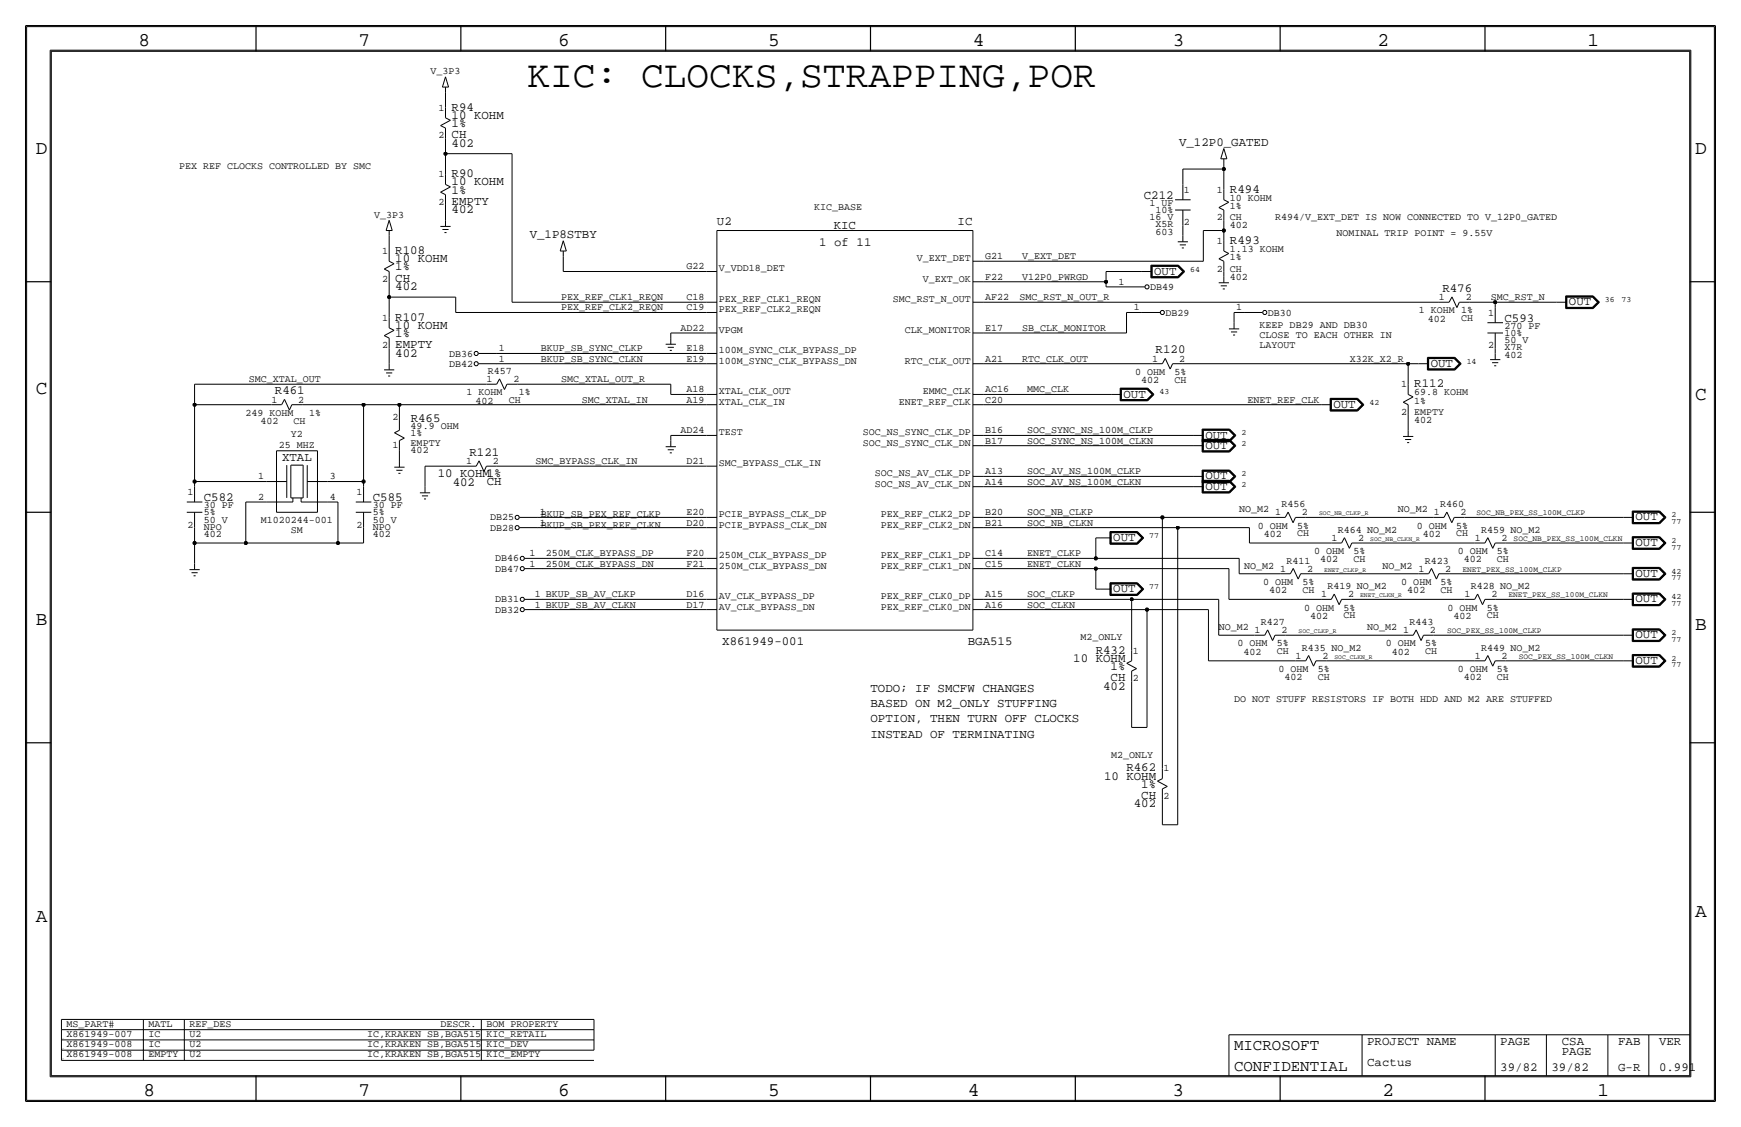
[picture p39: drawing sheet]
<svg xmlns="http://www.w3.org/2000/svg" width="432mm" height="279mm" viewBox="0 0 432 279" stroke-linecap="round" stroke-linejoin="round" font-family="sans-serif">
<defs><g id="words">
<text font-size="9.4" x="130.8" y="21.6">KIC: CLOCKS,STRAPPING,POR</text>
<g font-size="4.8">
<text x="34.3" y="11.4">8</text>
<text x="88.9" y="11.4">7</text>
<text x="138.5" y="11.4">6</text>
<text x="190.5" y="11.4">5</text>
<text x="241.3" y="11.4">4</text>
<text x="290.8" y="11.4">3</text>
<text x="341.6" y="11.4">2</text>
<text x="393.7" y="11.4">1</text>
<text x="8.9" y="38.1">D</text>
<text x="420.4" y="38.1">D</text>
<text x="8.9" y="97.8">C</text>
<text x="420.4" y="99.1">C</text>
<text x="8.9" y="154.9">B</text>
<text x="420.4" y="156.2">B</text>
<text x="420.4" y="227.3">A</text>
<text x="8.9" y="228.6">A</text>
<text x="35.6" y="271.8">8</text>
<text x="88.9" y="271.8">7</text>
<text x="138.4" y="271.8">6</text>
<text x="190.5" y="271.8">5</text>
<text x="240" y="271.8">4</text>
<text x="290.8" y="271.8">3</text>
<text x="342.9" y="271.8">2</text>
<text x="396.2" y="271.8">1</text>
</g>
<g font-size="3.9">
<text x="306.1" y="260.4">MICROSOFT</text>
<text x="306.1" y="265.4">CONFIDENTIAL</text>
</g>
<g font-size="3.1">
<text x="112" y="29.5">10 KOHM</text>
<text x="112" y="27.4">R94</text>
<text x="112" y="31.5">1%</text>
<text x="112" y="34.3">CH</text>
<text x="112" y="36.3">402</text>
<text x="292.4" y="36.2">V_12P0_GATED</text>
<text x="112" y="46">10 KOHM</text>
<text x="112" y="43.9">R90</text>
<text x="305.1" y="47.8">R494</text>
<text x="112" y="50.8">EMPTY</text>
<text x="112" y="48">1%</text>
<text x="112" y="52.8">402</text>
<text x="283.7" y="49.3">C212</text>
<text x="131.4" y="59">V_1P8STBY</text>
<text x="177.8" y="55.7">U2</text>
<text x="206.8" y="56.7">KIC</text>
<text x="237.5" y="55.9">IC</text>
<text x="98" y="65">10 KOHM</text>
<text x="98" y="63">R108</text>
<text x="203.2" y="61">1 of 11</text>
<text x="305.1" y="60.5">R493</text>
<text x="98" y="67.1">1%</text>
<text x="98" y="69.8">CH</text>
<text x="98" y="71.9">402</text>
<text x="286.3" y="68.1">OUT</text>
<text x="357.7" y="72.4">R476</text>
<text x="389.1" y="75.7">OUT</text>
<text x="98" y="81.5">10 KOHM</text>
<text x="98" y="83.6">1%</text>
<text x="98" y="79.5">R107</text>
<text x="373.1" y="79.8">C593</text>
<text x="98" y="86.4">EMPTY</text>
<text x="98" y="88.4">402</text>
<text x="286.6" y="87.6">R120</text>
<text x="354.8" y="90.9">OUT</text>
<text x="68.2" y="97.8">R461</text>
<text x="278.6" y="98.6">OUT</text>
<text x="330.7" y="101.1">OUT</text>
<text x="350.8" y="96">R112</text>
<text x="101.9" y="104.6">R465</text>
<text x="116.4" y="113">R121</text>
<text x="299" y="108.7">OUT</text>
<text x="299" y="111.3">OUT</text>
<text x="70" y="114.3">XTAL</text>
<text x="108.6" y="118.4">10 KOHM1%</text>
<text x="299" y="118.9">OUT</text>
<text x="50.5" y="124.2">C582</text>
<text x="92.5" y="124.2">C585</text>
<text x="112.3" y="120.4">402</text>
<text x="120.7" y="120.3">CH</text>
<text x="299" y="121.4">OUT</text>
<text x="405.6" y="129">OUT</text>
<text x="276.1" y="134.1">OUT</text>
<text x="405.6" y="135.4">OUT</text>
<text x="405.6" y="143">OUT</text>
<text x="276.1" y="146.8">OUT</text>
<text x="405.6" y="149.4">OUT</text>
<text x="179.1" y="160">X861949-001</text>
<text x="240" y="160">BGA515</text>
<text x="405.6" y="158.2">OUT</text>
<text x="266.2" y="164.1">10 KOHM</text>
<text x="271.7" y="162.1">R432</text>
<text x="275.4" y="166.1">1%</text>
<text x="405.6" y="164.6">OUT</text>
<text x="215.9" y="171.4">TODO; IF SMCFW CHANGES</text>
<text x="273.6" y="170.9">402</text>
<text x="275.4" y="168.9">CH</text>
<text x="215.9" y="179.1">OPTION, THEN TURN OFF CLOCKS</text>
<text x="215.9" y="175.3">BASED ON M2_ONLY STUFFING</text>
<text x="215.9" y="182.9">INSTEAD OF TERMINATING</text>
<text x="279.4" y="191.3">R462</text>
<text x="273.8" y="193.3">10 KOHM</text>
<text x="283.1" y="195.3">1%</text>
<text x="281.2" y="200.2">402</text>
<text x="283.1" y="198.1">CH</text>
<text x="339.1" y="259.1">PROJECT NAME</text>
<text x="372.1" y="259.1">PAGE</text>
<text x="387.4" y="259.1">CSA</text>
<text x="387.4" y="261.6">PAGE</text>
<text x="401.3" y="259.1">FAB</text>
<text x="411.5" y="259.1">VER</text>
<text x="339.1" y="264.2">Cactus</text>
<text x="372.1" y="265.4">39/82</text>
<text x="384.8" y="265.4">39/82</text>
<text x="401.3" y="265.4">G-R</text>
<text x="411.5" y="265.4">0.991</text>
</g>
<g font-size="2.5">
<text x="106.8" y="18.4">V_3P3</text>
<text x="108.8" y="27.4">1</text>
<text x="108.8" y="34.3">2</text>
<text x="44.4" y="41.9">PEX REF CLOCKS CONTROLLED BY SMC</text>
<text x="108.8" y="43.9">1</text>
<text x="293.6" y="47.8">1</text>
<text x="301.8" y="47.8">1</text>
<text x="92.8" y="53.9">V_3P3</text>
<text x="108.8" y="50.8">2</text>
<text x="201.9" y="52.1">KIC_BASE</text>
<text x="285.1" y="51.1">1 UF</text>
<text x="286.6" y="52.8">10%</text>
<text x="305.1" y="49.8">10 KOHM</text>
<text x="305.1" y="51.8">1%</text>
<text x="285.1" y="54.6">16 V</text>
<text x="286.6" y="56.4">X5R</text>
<text x="286.6" y="58.2">603</text>
<text x="293.6" y="55.9">2</text>
<text x="301.8" y="54.6">2</text>
<text x="305.1" y="54.6">CH</text>
<text x="305.1" y="56.6">402</text>
<text x="316.2" y="54.6">R494/V_EXT_DET IS NOW CONNECTED TO V_12P0_GATED</text>
<text x="331.5" y="58.4">NOMINAL TRIP POINT = 9.55V</text>
<text x="94.8" y="63">1</text>
<text x="227.4" y="64.8">V_EXT_DET</text>
<text x="244.3" y="64.3">G21</text>
<text x="253.5" y="64.3">V_EXT_DET</text>
<text x="301.8" y="60.5">1</text>
<text x="305.1" y="62.5">1.13 KOHM</text>
<text x="305.1" y="64.5">1%</text>
<text x="94.8" y="69.9">2</text>
<text x="170.3" y="66.8">G22</text>
<text x="178.3" y="67.3">V_VDD18_DET</text>
<text x="228.9" y="69.8">V_EXT_OK</text>
<text x="244.3" y="69.3">F22</text>
<text x="253.5" y="69.3">V12P0_PWRGD</text>
<text x="277.4" y="70.6">1</text>
<text x="285.2" y="71.9">DB49</text>
<text x="301.8" y="67.3">2</text>
<text x="305.1" y="69.3">402</text>
<text x="305.1" y="67.3">CH</text>
<text x="139.2" y="74.4">PEX_REF_CLK1_REQN</text>
<text x="139.2" y="77">PEX_REF_CLK2_REQN</text>
<text x="170.3" y="77">C19</text>
<text x="170.3" y="74.4">C18</text>
<text x="178.3" y="74.9">PEX_REF_CLK1_REQN</text>
<text x="178.3" y="77.5">PEX_REF_CLK2_REQN</text>
<text x="221.4" y="74.9">SMC_RST_N_OUT</text>
<text x="244.3" y="74.4">AF22</text>
<text x="252.9" y="74.4">SMC_RST_N_OUT_R</text>
<text x="281.2" y="77">1</text>
<text x="306.6" y="77">1</text>
<text x="351.9" y="77.7">1 KOHM 1%</text>
<text x="356.9" y="74.4">1</text>
<text x="363.5" y="74.4">2</text>
<text x="369.7" y="74.4">SMC_RST_N</text>
<text x="94.8" y="79.5">1</text>
<text x="168.8" y="82">AD22</text>
<text x="178.3" y="82.6">VPGM</text>
<text x="224.4" y="82.5">CLK_MONITOR</text>
<text x="244.3" y="82">E17</text>
<text x="253.5" y="82">SB_CLK_MONITOR</text>
<text x="289.1" y="78.2">DB29</text>
<text x="312.4" y="83.8">CLOSE TO EACH OTHER IN</text>
<text x="312.4" y="81.3">KEEP DB29 AND DB30</text>
<text x="314.5" y="78.2">DB30</text>
<text x="354.1" y="79.8">402</text>
<text x="362.4" y="79.7">CH</text>
<text x="369.1" y="78.2">1</text>
<text x="373.1" y="83.3">10%</text>
<text x="373.1" y="81.5">270 PF</text>
<text x="94.8" y="86.4">2</text>
<text x="111.4" y="88.4">DB36</text>
<text x="123.7" y="87.1">1</text>
<text x="123.7" y="89.7">1</text>
<text x="134.1" y="87.1">BKUP_SB_SYNC_CLKP</text>
<text x="134.1" y="89.7">BKUP_SB_SYNC_CLKN</text>
<text x="170.3" y="87.1">E18</text>
<text x="170.3" y="89.7">E19</text>
<text x="178.3" y="87.6">100M_SYNC_CLK_BYPASS_DP</text>
<text x="244.3" y="89.7">A21</text>
<text x="253.5" y="89.7">RTC_CLK_OUT</text>
<text x="285.8" y="89.7">1</text>
<text x="292.4" y="89.7">2</text>
<text x="312.4" y="86.4">LAYOUT</text>
<text x="334.8" y="89.7">X32K_X2_R</text>
<text x="369.1" y="86.4">2</text>
<text x="373.1" y="86.9">X7R</text>
<text x="373.1" y="85.1">50 V</text>
<text x="373.1" y="88.6">402</text>
<text x="61.7" y="94.7">SMC_XTAL_OUT</text>
<text x="111.4" y="90.9">DB42</text>
<text x="120.7" y="94.7">1</text>
<text x="121" y="92.7">R457</text>
<text x="127.3" y="94.7">2</text>
<text x="139.2" y="94.7">SMC_XTAL_OUT_R</text>
<text x="178.3" y="90.2">100M_SYNC_CLK_BYPASS_DN</text>
<text x="224.4" y="90.2">RTC_CLK_OUT</text>
<text x="281.5" y="93">0 OHM</text>
<text x="283" y="95">402</text>
<text x="291.3" y="94.9">CH</text>
<text x="291.3" y="93">5%</text>
<text x="67.3" y="99.8">1</text>
<text x="74" y="99.8">2</text>
<text x="115.7" y="98">1 KOHM</text>
<text x="117.9" y="100.1">402</text>
<text x="126.2" y="100">CH</text>
<text x="128.7" y="98">1%</text>
<text x="144.3" y="99.8">SMC_XTAL_IN</text>
<text x="170.3" y="97.3">A18</text>
<text x="170.3" y="99.8">A19</text>
<text x="178.3" y="100.3">XTAL_CLK_IN</text>
<text x="178.3" y="97.8">XTAL_CLK_OUT</text>
<text x="222.9" y="100.3">ENET_REF_CLK</text>
<text x="228.9" y="97.8">EMMC_CLK</text>
<text x="244.3" y="99.8">C20</text>
<text x="244.3" y="97.3">AC16</text>
<text x="254.8" y="97.3">MMC_CLK</text>
<text x="309.4" y="99.8">ENET_REF_CLK</text>
<text x="347.5" y="96">1</text>
<text x="350.8" y="98">69.8 KOHM</text>
<text x="350.8" y="100.1">1%</text>
<text x="60.8" y="103.1">249 KOHM</text>
<text x="64.6" y="105.2">402</text>
<text x="72.8" y="105.1">CH</text>
<text x="76.6" y="103.1">1%</text>
<text x="97.3" y="104.1">2</text>
<text x="101.9" y="106.4">49.9 OHM</text>
<text x="168.8" y="107.4">AD24</text>
<text x="178.3" y="107.9">TEST</text>
<text x="214" y="107.9">SOC_NS_SYNC_CLK_DP</text>
<text x="244.3" y="107.4">B16</text>
<text x="254.8" y="107.4">SOC_SYNC_NS_100M_CLKP</text>
<text x="347.5" y="102.9">2</text>
<text x="350.8" y="104.9">402</text>
<text x="350.8" y="102.9">EMPTY</text>
<text x="69.2" y="110.9">25 MHZ</text>
<text x="72.2" y="108.5">Y2</text>
<text x="97.3" y="111">1</text>
<text x="101.9" y="112.3">402</text>
<text x="101.9" y="110.5">EMPTY</text>
<text x="101.9" y="108.2">1%</text>
<text x="214" y="110.5">SOC_NS_SYNC_CLK_DN</text>
<text x="244.3" y="110">B17</text>
<text x="254.8" y="110">SOC_SYNC_NS_100M_CLKN</text>
<text x="64" y="118.9">1</text>
<text x="81.8" y="118.9">3</text>
<text x="115.6" y="115.1">1</text>
<text x="122.2" y="115.1">2</text>
<text x="132.8" y="115.1">SMC_BYPASS_CLK_IN</text>
<text x="170.3" y="115.1">D21</text>
<text x="178.3" y="115.6">SMC_BYPASS_CLK_IN</text>
<text x="217" y="118.1">SOC_NS_AV_CLK_DP</text>
<text x="244.3" y="117.6">A13</text>
<text x="254.8" y="117.6">SOC_AV_NS_100M_CLKP</text>
<text x="46.5" y="122.7">1</text>
<text x="50.5" y="126">30 PF</text>
<text x="64" y="124">2</text>
<text x="81.8" y="124">4</text>
<text x="88.5" y="122.7">1</text>
<text x="92.5" y="126">30 PF</text>
<text x="217" y="120.6">SOC_NS_AV_CLK_DN</text>
<text x="244.3" y="120.1">A14</text>
<text x="254.8" y="120.1">SOC_AV_NS_100M_CLKN</text>
<text x="317.8" y="125.7">R456</text>
<text x="357.2" y="125.7">R460</text>
<text x="46.5" y="130.8">2</text>
<text x="50.5" y="127.8">5%</text>
<text x="50.5" y="131.3">NPO</text>
<text x="50.5" y="129.5">50 V</text>
<text x="64.7" y="129.5">M1020244-001</text>
<text x="88.5" y="130.8">2</text>
<text x="92.5" y="129.5">50 V</text>
<text x="92.5" y="127.8">5%</text>
<text x="92.5" y="131.3">NPO</text>
<text x="121.6" y="131.6">DB28</text>
<text x="121.6" y="129">DB25</text>
<text x="133.9" y="130.3">1</text>
<text x="133.9" y="127.8">1</text>
<text x="134.2" y="128.3">BKUP_SB_PEX_REF_CLKP</text>
<text x="134.2" y="130.8">BKUP_SB_PEX_REF_CLKN</text>
<text x="170.3" y="127.8">E20</text>
<text x="170.3" y="130.3">D20</text>
<text x="178.3" y="130.8">PCIE_BYPASS_CLK_DN</text>
<text x="178.3" y="128.3">PCIE_BYPASS_CLK_DP</text>
<text x="218.5" y="128.3">PEX_REF_CLK2_DP</text>
<text x="218.5" y="130.8">PEX_REF_CLK2_DN</text>
<text x="244.3" y="127.8">B20</text>
<text x="244.3" y="130.3">B21</text>
<text x="254.8" y="127.8">SOC_NB_CLKP</text>
<text x="254.8" y="130.3">SOC_NB_CLKN</text>
<text x="307.3" y="127">NO_M2</text>
<text x="312" y="131.1">0 OHM</text>
<text x="316.2" y="127.8">1</text>
<text x="321.7" y="131.1">5%</text>
<text x="322.9" y="127.8">2</text>
<text x="346.7" y="127">NO_M2</text>
<text x="351.4" y="131.1">0 OHM</text>
<text x="355.6" y="127.8">1</text>
<text x="361.1" y="131.1">5%</text>
<text x="362.3" y="127.8">2</text>
<text x="50.5" y="133.1">402</text>
<text x="72.1" y="132.1">SM</text>
<text x="92.5" y="133.1">402</text>
<text x="131.3" y="137.9">1</text>
<text x="135.4" y="137.9">250M_CLK_BYPASS_DP</text>
<text x="170.3" y="137.9">F20</text>
<text x="244.3" y="137.9">C14</text>
<text x="254.8" y="137.9">ENET_CLKP</text>
<text x="313.5" y="133.1">402</text>
<text x="321.7" y="133">CH</text>
<text x="326" y="137.4">0 OHM</text>
<text x="330.2" y="134.1">1</text>
<text x="331.8" y="132.1">R464 NO_M2</text>
<text x="335.7" y="137.4">5%</text>
<text x="336.9" y="134.1">2</text>
<text x="352.9" y="133.1">402</text>
<text x="361.1" y="133">CH</text>
<text x="361.5" y="137.4">0 OHM</text>
<text x="365.7" y="134.1">1</text>
<text x="367.4" y="132.1">R459 NO_M2</text>
<text x="371.3" y="137.4">5%</text>
<text x="372.4" y="134.1">2</text>
<text x="122.8" y="139.2">DB46</text>
<text x="122.8" y="141.7">DB47</text>
<text x="131.3" y="140.5">1</text>
<text x="135.4" y="140.5">250M_CLK_BYPASS_DN</text>
<text x="170.3" y="140.5">F21</text>
<text x="178.3" y="141">250M_CLK_BYPASS_DN</text>
<text x="178.3" y="138.4">250M_CLK_BYPASS_DP</text>
<text x="218.5" y="138.4">PEX_REF_CLK1_DP</text>
<text x="218.5" y="141">PEX_REF_CLK1_DN</text>
<text x="244.3" y="140.5">C15</text>
<text x="254.8" y="140.5">ENET_CLKN</text>
<text x="308.6" y="141">NO_M2</text>
<text x="317.5" y="141.7">1</text>
<text x="319.1" y="139.7">R411</text>
<text x="324.2" y="141.7">2</text>
<text x="327.5" y="139.4">402</text>
<text x="335.7" y="139.3">CH</text>
<text x="342.9" y="141">NO_M2</text>
<text x="351.8" y="141.7">1</text>
<text x="353.4" y="139.7">R423</text>
<text x="358.5" y="141.7">2</text>
<text x="363" y="139.4">402</text>
<text x="371.3" y="139.3">CH</text>
<text x="122.8" y="149.4">DB31</text>
<text x="132.6" y="148.1">1 BKUP_SB_AV_CLKP</text>
<text x="170.3" y="148.1">D16</text>
<text x="178.3" y="148.6">AV_CLK_BYPASS_DP</text>
<text x="218.5" y="148.6">PEX_REF_CLK0_DP</text>
<text x="244.3" y="148.1">A15</text>
<text x="254.8" y="148.1">SOC_CLKP</text>
<text x="313.3" y="145">0 OHM</text>
<text x="314.8" y="147.1">402</text>
<text x="323" y="145">5%</text>
<text x="323" y="147">CH</text>
<text x="327.7" y="148.1">1</text>
<text x="329.3" y="146.1">R419 NO_M2</text>
<text x="334.3" y="148.1">2</text>
<text x="347.6" y="145">0 OHM</text>
<text x="349" y="147.1">402</text>
<text x="357.3" y="147">CH</text>
<text x="357.3" y="145">5%</text>
<text x="363.2" y="148.1">1</text>
<text x="364.8" y="146.1">R428 NO_M2</text>
<text x="369.9" y="148.1">2</text>
<text x="122.8" y="151.9">DB32</text>
<text x="132.6" y="150.6">1 BKUP_SB_AV_CLKN</text>
<text x="170.3" y="150.6">D17</text>
<text x="178.3" y="151.1">AV_CLK_BYPASS_DN</text>
<text x="218.5" y="151.1">PEX_REF_CLK0_DN</text>
<text x="244.3" y="150.6">A16</text>
<text x="254.8" y="150.6">SOC_CLKN</text>
<text x="312.7" y="154.9">R427</text>
<text x="323.4" y="151.4">0 OHM</text>
<text x="324.9" y="153.4">402</text>
<text x="333.2" y="151.4">5%</text>
<text x="333.2" y="153.3">CH</text>
<text x="349.6" y="154.9">R443</text>
<text x="359" y="151.4">0 OHM</text>
<text x="360.5" y="153.4">402</text>
<text x="368.7" y="151.4">5%</text>
<text x="368.7" y="153.3">CH</text>
<text x="268" y="158.8">M2_ONLY</text>
<text x="302.3" y="156.2">NO_M2</text>
<text x="306.9" y="160.3">0 OHM</text>
<text x="311.2" y="157">1</text>
<text x="316.7" y="160.3">5%</text>
<text x="317.8" y="157">2</text>
<text x="322.9" y="161.3">R435 NO_M2</text>
<text x="339.1" y="156.2">NO_M2</text>
<text x="343.7" y="160.3">0 OHM</text>
<text x="348" y="157">1</text>
<text x="353.5" y="160.3">5%</text>
<text x="354.6" y="157">2</text>
<text x="367.4" y="161.3">R449 NO_M2</text>
<text x="280.9" y="162.1">1</text>
<text x="308.4" y="162.3">402</text>
<text x="316.7" y="162.2">CH</text>
<text x="317.1" y="166.6">0 OHM</text>
<text x="321.3" y="163.3">1</text>
<text x="326.8" y="166.6">5%</text>
<text x="328" y="163.3">2</text>
<text x="345.2" y="162.3">402</text>
<text x="353.5" y="162.2">CH</text>
<text x="361.5" y="166.6">0 OHM</text>
<text x="365.8" y="163.3">1</text>
<text x="371.3" y="166.6">5%</text>
<text x="372.4" y="163.3">2</text>
<text x="280.9" y="168.9">2</text>
<text x="306.1" y="174">DO NOT STUFF RESISTORS IF BOTH HDD AND M2 ARE STUFFED</text>
<text x="318.6" y="168.7">402</text>
<text x="326.8" y="168.6">CH</text>
<text x="363" y="168.7">402</text>
<text x="371.3" y="168.6">CH</text>
<text x="275.6" y="188">M2_ONLY</text>
<text x="288.5" y="191.3">1</text>
<text x="288.5" y="198.1">2</text>
<text x="16.5" y="254.5">MS_PART#</text>
<text x="16.5" y="257">X861949-007</text>
<text x="36.8" y="254.5">MATL</text>
<text x="36.8" y="257">IC</text>
<text x="47" y="254.5">REF_DES</text>
<text x="47" y="257">U2</text>
<text x="91.1" y="257">IC,KRAKEN SB,BGA515</text>
<text x="109.2" y="254.5">DESCR.</text>
<text x="120.7" y="254.5">BOM PROPERTY</text>
<text x="120.7" y="257">KIC_RETAIL</text>
<text x="16.5" y="262.1">X861949-008</text>
<text x="16.5" y="259.6">X861949-008</text>
<text x="36.8" y="259.6">IC</text>
<text x="36.8" y="262.1">EMPTY</text>
<text x="47" y="259.6">U2</text>
<text x="47" y="262.1">U2</text>
<text x="91.1" y="262.1">IC,KRAKEN SB,BGA515</text>
<text x="91.1" y="259.6">IC,KRAKEN SB,BGA515</text>
<text x="120.6" y="262.1">KIC_EMPTY</text>
<text x="120.7" y="259.6">KIC_DEV</text>
</g>
<g font-size="2">
<text x="295.2" y="67.3">64</text>
<text x="398.1" y="74.9">36</text>
<text x="402.2" y="74.9">73</text>
<text x="363.8" y="90.2">14</text>
<text x="287.6" y="97.8">43</text>
<text x="339.6" y="100.3">42</text>
<text x="307.9" y="107.9">2</text>
<text x="307.9" y="110.5">2</text>
<text x="307.9" y="118.1">2</text>
<text x="307.9" y="120.6">2</text>
<text x="366.2" y="127.8">SOC_NB_PEX_SS_100M_CLKP</text>
<text x="414.6" y="129.9">77</text>
<text x="414.6" y="128.3">2</text>
<text x="285" y="133.4">77</text>
<text x="375.4" y="134.1">SOC_NB_PEX_SS_100M_CLKN</text>
<text x="414.6" y="136.2">77</text>
<text x="414.6" y="134.6">2</text>
<text x="362.7" y="141.7">ENET_PEX_SS_100M_CLKP</text>
<text x="414.6" y="143.9">77</text>
<text x="414.6" y="142.2">42</text>
<text x="285" y="146">77</text>
<text x="374.1" y="148.1">ENET_PEX_SS_100M_CLKN</text>
<text x="414.6" y="148.6">42</text>
<text x="414.6" y="150.2">77</text>
<text x="358.9" y="157">SOC_PEX_SS_100M_CLKP</text>
<text x="414.6" y="159.1">77</text>
<text x="414.6" y="157.5">2</text>
<text x="376.7" y="163.3">SOC_PEX_SS_100M_CLKN</text>
<text x="414.6" y="165.5">77</text>
<text x="414.6" y="163.8">2</text>
</g>
<g font-size="1.6">
<text x="327.2" y="127.8">SOC_NB_CLKP_R</text>
<text x="339.9" y="134.1">SOC_NB_CLKN_R</text>
<text x="328.4" y="141.7">ENET_CLKP_R</text>
<text x="337.3" y="148.1">ENET_CLKN_R</text>
<text x="322.1" y="157">SOC_CLKP_R</text>
<text x="331" y="163.3">SOC_CLKN_R</text>
</g>
<g font-size=".2">
<text x="15.2" y="257.8">I2</text>
<text x="15.2" y="257.6">ZZ474</text>
<text x="15.2" y="262.8">I163</text>
<text x="15.2" y="260.3">I1</text>
<text x="15.2" y="262.6">ZZ456</text>
<text x="15.2" y="260.1">ZZ480</text>
</g>
</g></defs>
<!-- layer: Nets -->
<g fill="none" stroke="#000" stroke-width=".25">
<path d="M110.5 22.9v3.8zM110.5 38.1v5.1zM110.5 34.3v3.8zM110.5 38.1h16.5zM127 38.1v36.8zM96.5 58.4v3.8zM110.5 50.8v3.8zM293.4 41.9v3.8zM293.4 41.9h10.1zM293.4 55.9v2.5zM298.4 57.2h5.1zM298.4 57.1v7.7z"/>
<path d="M303.5 40.6v1.3zM303.5 41.9v5.1zM303.5 54.6v2.5zM303.5 57.2v2.5zM96.5 73.7h16.5zM96.5 73.7v5zM96.5 69.8v3.9zM113 73.7v3.8zM113 77.5h62.3zM127 74.9h48.3zM139.7 67.3h35.6zM139.7 63.5v3.8z"/>
<path d="M243.8 64.8h54.6zM243.8 69.8h30.5zM243.8 74.9h113.1zM274.3 67.3v2.5zM274.3 69.8v1.3zM274.3 71.1h5.1zM274.3 67.3h8.9zM279.4 77.5h3.8zM279.4 77.5v5zM303.5 67.3v1.3zM306.1 77.5h2.5zM306.1 77.5v2.5z"/>
<path d="M364.5 74.9h6.3zM370.8 74.9v1.3zM370.8 74.9h15.3zM48.3 95.2v5.1zM48.3 95.2h72.3zM96.5 86.4v3.8zM123.2 90.2h52.1zM123.2 87.6h52.1zM128.3 95.2h38.1zM166.4 82.5h8.9zM166.4 82.5v1.3zM166.4 95.2v2.6z"/>
<path d="M166.4 97.8h8.9zM243.8 97.8h31.8zM243.8 90.2h42zM243.8 82.5h35.6zM293.4 90.2h55.8zM349.2 90.2v5zM349.2 90.2h2.6zM370.8 86.4v1.2zM48.3 119.4h17.7zM48.3 119.4v1.3zM48.3 100.3v19.1zM48.3 100.3h19z"/>
<path d="M74.9 100.3h15.3zM81.3 119.4h8.9zM90.2 100.3v19.1zM90.2 119.4v1.3zM90.2 100.3h8.9zM99.1 111.8v2.5zM99.1 100.3h76.2zM99.1 100.3v3.8zM105.4 115.6h10.2zM105.4 115.6v5.1zM123.2 115.6h52.1zM166.4 107.9h8.9z"/>
<path d="M166.4 108v1.2zM243.8 100.3h83.9zM243.8 118.1h52.1zM243.8 107.9h52.1zM243.8 110.5h52.1zM349.2 102.9v3.8zM48.3 134.6h12.7zM48.3 130.8v3.8zM48.3 134.6v5.1zM61 124.5h5zM61 134.6h22.8zM61 124.5v10.1z"/>
<path d="M81.3 124.5h2.5zM83.8 124.5v10.1zM83.8 134.6h6.4zM90.2 130.8v3.8zM133.3 130.8h42zM133.3 128.3h42zM134.6 138.4h40.7zM243.8 138.4h28zM243.8 128.3h44.5zM243.8 120.7h52.1zM243.8 130.8h48.3zM271.8 138.4h35.5z"/>
<path d="M271.8 133.3v5.1zM271.8 133.3h1.2zM288.3 128.3h27.9zM288.3 128.3v62.2zM292.1 130.8v73.7zM292.1 130.8h17.8zM307.3 138.4v3.8zM309.9 134.6h20.3zM309.9 130.8v3.8zM323.8 128.3h31.8zM337.8 134.6h28zM363.2 128.3h39.4z"/>
<path d="M373.4 134.6h29.2zM134.6 148.6h40.7zM134.6 141h40.7zM134.6 151.1h40.7zM243.8 141h28zM243.8 148.6h36.9zM243.8 151.1h40.7zM271.8 141h33zM271.8 141v5.1zM271.8 146h1.2zM280.7 148.6h21.6zM280.7 148.6v12.7z"/>
<path d="M284.5 151.1h15.2zM284.5 151.1v29.2zM299.7 151.1v12.7zM302.3 148.6v8.9zM302.3 157.5h8.8zM304.8 148.6h22.9zM304.8 141v7.6zM307.3 142.2h10.2zM318.8 157.5h29.2zM325.1 142.2h26.7zM335.3 148.6h27.9zM355.6 157.5h47z"/>
<path d="M359.4 142.2h43.2zM370.8 148.6h31.8zM280.7 168.9v11.4zM299.7 163.8h21.6zM328.9 163.8h36.9zM373.4 163.8h29.2zM280.7 180.3h3.8zM288.3 198.1v6.4zM288.3 204.5h3.8zM147.3 255.3v5.1z"/>
</g>
<g fill="#000" stroke="#000" stroke-width=".25">
<circle cx="110.5" cy="38.1" r=".41"/>
<circle cx="303.5" cy="57.2" r=".41"/>
<circle cx="303.5" cy="41.9" r=".41"/>
<circle cx="96.5" cy="73.7" r=".41"/>
<circle cx="274.3" cy="69.9" r=".41"/>
<circle cx="370.8" cy="74.9" r=".41"/>
<circle cx="349.2" cy="90.2" r=".41"/>
<circle cx="48.3" cy="119.4" r=".41"/>
<circle cx="48.3" cy="100.3" r=".41"/>
<circle cx="90.2" cy="119.4" r=".41"/>
<circle cx="90.2" cy="100.3" r=".41"/>
<circle cx="99.1" cy="100.3" r=".41"/>
<circle cx="48.3" cy="134.6" r=".41"/>
<circle cx="61" cy="134.6" r=".41"/>
<circle cx="83.8" cy="134.6" r=".41"/>
<circle cx="271.8" cy="138.4" r=".41"/>
<circle cx="288.3" cy="128.3" r=".41"/>
<circle cx="292.1" cy="130.8" r=".41"/>
<circle cx="271.8" cy="141" r=".41"/>
<circle cx="280.7" cy="148.6" r=".41"/>
<circle cx="284.5" cy="151.1" r=".41"/>
</g>
<!-- layer: Components -->
<g fill="none" stroke="#000" stroke-width=".25">
<path d="M110.5 19.1l.8 2.5zM110.5 19.1l-.8 2.5zM109.3 31.1l2.4-1.3zM109.3 31.1l1.2 .7zM109.7 21.6h1.6zM110.5 21.6v1.3zM110.5 26.7v2.5zM110.5 31.8v2.5zM110.5 29.2l1.2 .6zM302.8 39.4h1.5zM303.5 36.8l-.7 2.6zM303.5 39.4v1.2z"/>
<path d="M303.5 36.8l.8 2.6zM95.8 57.2h1.5zM96.5 54.6l-.7 2.6zM96.5 57.2v1.2zM96.5 54.6l.8 2.5zM109.2 56.1h2.6zM109.3 47.7l2.4-1.4zM109.3 47.7l1.2 .6zM109.7 56.9h1.6zM110.2 57.7h.5zM110.5 43.2v2.5zM110.5 48.3v2.5z"/>
<path d="M110.5 45.7l1.2 .6zM110.5 54.6v1.5zM139.7 59.7l-.8 2.5zM139.7 59.7l.8 2.5zM177.8 57.2h63.5zM177.8 57.2v99zM241.3 57.2v99zM291.4 49.5h3.9zM291.4 52.1h3.9zM292.1 59.9h2.5zM293.4 58.4v1.5zM293.4 45.7v3.8z"/>
<path d="M293.4 52.1v3.8zM302.3 51.5l1.2 .6zM302.3 51.5l2.4-1.4zM303.5 59.7v2.5zM303.5 47v2.5zM303.5 52.1v2.5zM303.5 49.5l1.2 .6zM95.3 66.7l2.4-1.3zM95.3 66.7l1.2 .6zM96.5 62.2v2.6zM96.5 67.3v2.5zM96.5 64.8l1.2 .6z"/>
<path d="M96.5 78.7v2.6zM138.9 62.2h1.6zM139.7 62.2v1.3zM175.3 67.3h2.5zM175.3 74.9h2.5zM175.3 77.5h2.5zM241.3 74.9h2.5zM241.3 69.9h2.5zM241.3 64.8h2.5zM279.3 71.1h4.6zM283.2 77.5h4.5zM283.2 67.3h2.5z"/>
<path d="M285.4 68.9h6.9zM285.4 65.7v3.2zM285.4 65.7h6.9zM285.5 65.8v3zM285.5 68.8h6.7zM285.5 65.8h6.7zM285.6 65.9v2.8zM285.6 68.7h6.6zM285.6 65.9h6.6zM285.7 66h6.4zM285.7 66v2.6zM285.7 68.6h6.4z"/>
<path d="M292.1 66l1.3 1.3zM292.1 68.6l1.3-1.3zM292.2 68.7l1.3-1.4zM292.2 65.9l1.3 1.4zM292.2 65.8l1.5 1.5zM292.2 68.8l1.5-1.5zM292.3 65.7l1.5 1.6zM292.3 68.9l1.5-1.6zM292.6 60.7h1.5zM293.1 61.5h.5zM302.3 70.1h2.5zM302.3 64.2l1.2 .6z"/>
<path d="M302.3 64.2l2.4-1.4zM302.8 70.9h1.5zM303.3 71.6h.5zM303.5 64.8v2.5zM303.5 62.2l1.2 .6zM303.5 68.6v1.5zM308.6 77.5h4.5zM356.9 74.9h2.5zM360.1 73.6l1.2 2.7zM360.1 73.6l-.7 1.3zM361.9 74.9h2.6zM361.9 74.9l-.6 1.4z"/>
<path d="M370.8 76.2v3.8zM386.1 74.9h2.5zM388.3 76.5h6.8zM388.3 73.4v3.1zM388.3 73.4h6.8zM388.4 73.5v2.9zM388.4 76.4h6.7zM388.4 73.5h6.7zM388.5 73.6v2.7zM388.5 76.3h6.5zM388.5 73.6h6.5zM388.6 73.7h6.4z"/>
<path d="M388.6 73.7v2.5zM388.6 76.2h6.4zM395 73.7l1.2 1.2zM395 73.6l1.4 1.3zM395 76.3l1.4-1.4zM395.1 73.5l1.4 1.4zM395.1 76.4l1.4-1.5zM395.1 73.4l1.6 1.5zM395.1 76.5l1.6-1.6zM396.2 74.9l-1.2 1.3zM70.6 99l-.8 1.3zM70.6 99l1.2 2.7z"/>
<path d="M95.2 91.7h2.6zM95.3 83.2l2.4-1.3zM95.3 83.2l1.2 .6zM95.8 92.5h1.5zM96.3 93.2h.5zM96.5 83.8v2.6zM96.5 81.3l1.2 .6zM96.5 90.2v1.5zM118.7 87.6h4.5zM118.7 90.2h4.5zM120.6 95.2h2.6zM123.9 93.9l-.7 1.3z"/>
<path d="M123.9 93.9l1.2 2.7zM125.7 95.3l-.6 1.3zM125.7 95.2h2.6zM165.1 85.3h2.5zM165.6 86.1h1.5zM166.1 86.9h.5zM166.4 83.8v1.5zM175.3 82.6h2.5zM175.3 97.8h2.5zM175.3 90.2h2.5zM175.3 87.6h2.5zM241.3 90.2h2.5z"/>
<path d="M241.3 82.6h2.5zM241.3 97.8h2.5zM275.6 97.8h2.5zM277.8 96.2h6.8zM277.8 99.4h6.8zM277.8 96.2v3.2zM277.9 96.3v3zM277.9 99.3h6.7zM277.9 96.3h6.7zM278 96.4v2.8zM278 99.2h6.5zM278 96.4h6.5z"/>
<path d="M278.1 96.5h6.4zM278.1 96.5v2.6zM278.1 99.1h6.4zM284.5 96.5l1.2 1.3zM284.5 99.2l1.4-1.4zM284.5 96.4l1.4 1.4zM284.6 99.3l1.5-1.5zM284.6 96.3l1.5 1.5zM284.6 99.4l1.6-1.6zM284.6 96.2l1.6 1.6zM285.7 90.2h2.6zM285.7 97.8l-1.2 1.3z"/>
<path d="M289 88.8l1.2 2.7zM289 88.8l-.7 1.4zM290.8 90.2h2.6zM290.8 90.2l-.6 1.3zM304.8 81.5h2.5zM305.3 82.3h1.5zM305.8 83.1h.5zM306.1 80v1.5zM329.9 98.8v3.1zM329.9 98.8h6.8zM330 98.9v2.9zM330 98.9h6.7z"/>
<path d="M330.1 99v2.7zM330.1 99h6.5zM330.2 99.1h6.3zM330.2 99.1v2.5zM336.5 99.1l1.3 1.2zM336.6 99l1.4 1.3zM336.7 98.9l1.4 1.4zM336.7 98.8l1.6 1.5zM348 99.7l2.5-1.3zM348 99.7l1.3 .6zM349.2 95.3v2.5zM349.2 97.8l1.3 .6z"/>
<path d="M351.8 90.2h2.5zM354 88.6h6.8zM354 91.7h6.8zM354 88.6v3.1zM354.1 88.7v2.9zM354.1 91.6h6.7zM354.1 88.7h6.7zM354.2 88.8v2.7zM354.2 91.5h6.5zM354.2 88.8h6.5zM354.3 88.9h6.4zM354.3 88.9v2.5z"/>
<path d="M354.3 91.4h6.4zM360.7 88.9l1.2 1.3zM360.7 91.5l1.4-1.3zM360.7 88.8l1.4 1.4zM360.8 91.6l1.5-1.4zM360.8 88.7l1.5 1.5zM360.8 91.7l1.6-1.5zM360.8 88.6l1.6 1.6zM362 90.2l-1.3 1.2zM368.9 80h3.9zM368.9 82.6h3.9zM369.6 89.2h2.5z"/>
<path d="M370.1 89.9h1.5zM370.6 90.7h.5zM370.8 87.6v1.6zM370.8 82.6v3.8zM66 119.4h5.1zM67.3 100.3h2.5zM68.6 111.8v15.2zM68.6 111.8h10.1zM71.1 115.3v8.1zM72.1 115.3h3.1zM72.1 115.3v8.1zM72.4 100.3h2.5z"/>
<path d="M72.4 100.3l-.6 1.4zM75.2 115.3v8.1zM76.2 119.4h5.1zM76.2 115.3v8.1zM78.7 111.8v15.2zM97.8 115.8h2.5zM97.8 107.3l2.5 1.3zM97.8 107.3l1.3-.6zM98.3 116.6h1.5zM98.8 117.3h.5zM99.1 109.2v2.6zM99.1 104.1v2.6z"/>
<path d="M99.1 109.2l1.2-.6zM99.1 114.3v1.5zM115.6 115.6h2.5zM118.8 114.2l1.2 2.7zM118.8 114.2l-.7 1.4zM120.6 115.6h2.6zM120.6 115.6l-.6 1.3zM165.1 110.7h2.5zM165.6 111.5h1.5zM166.1 112.3h.5zM166.4 109.2v1.5zM175.3 108h2.5z"/>
<path d="M175.3 100.3h2.5zM175.3 115.6h2.5zM241.3 100.3h2.5zM241.3 108h2.5zM241.3 110.5h2.5zM241.3 118.1h2.5zM295.9 107.9h2.5zM295.9 110.5h2.5zM295.9 118.1h2.5zM298.1 109.5h6.9zM298.1 106.4v3.1zM298.1 112.1h6.9z"/>
<path d="M298.1 108.9v3.2zM298.1 119.7h6.9zM298.1 116.5v3.2zM298.1 119.1v3.1zM298.1 106.4h6.9zM298.1 108.9h6.9zM298.1 116.5h6.9zM298.1 119.1h6.9zM298.2 106.5v2.9zM298.2 109.4h6.7zM298.2 109v3zM298.2 112h6.7z"/>
<path d="M298.2 116.6v3zM298.2 119.6h6.7zM298.2 119.2v2.9zM298.2 106.5h6.7zM298.2 109h6.7zM298.2 116.6h6.7zM298.2 119.2h6.7zM298.3 106.6v2.7zM298.3 109.3h6.6zM298.3 109.1v2.8zM298.3 111.9h6.6zM298.3 116.7v2.8z"/>
<path d="M298.3 119.5h6.6zM298.3 119.3v2.7zM298.3 106.6h6.6zM298.3 109.1h6.6zM298.3 116.7h6.6zM298.3 119.3h6.6zM298.4 106.7h6.4zM298.4 106.7v2.5zM298.4 109.2h6.4zM298.4 109.2v2.6zM298.4 111.8h6.4zM298.4 116.8h6.4z"/>
<path d="M298.4 116.8v2.6zM298.4 119.4h6.4zM298.4 119.4v2.5zM304.8 106.7l1.3 1.2zM304.8 109.2l1.3 1.3zM304.8 116.8l1.3 1.3zM304.8 119.4l1.3 1.3zM304.8 111.8l1.3-1.3zM304.8 119.4l1.3-1.3zM304.9 109.3l1.3-1.3zM304.9 111.9l1.3-1.4zM304.9 119.5l1.3-1.4z"/>
<path d="M304.9 106.6l1.3 1.3zM304.9 109.1l1.3 1.4zM304.9 116.7l1.3 1.4zM304.9 119.3l1.3 1.4zM304.9 106.5l1.5 1.4zM304.9 109l1.5 1.5zM304.9 116.6l1.5 1.5zM304.9 119.2l1.5 1.5zM304.9 109.4l1.5-1.5zM304.9 112l1.5-1.5zM304.9 119.6l1.5-1.5zM305 106.4l1.5 1.5z"/>
<path d="M305 108.9l1.5 1.6zM305 116.5l1.5 1.6zM305 119.1l1.5 1.6zM305 109.5l1.5-1.6zM305 112.1l1.5-1.6zM305 119.7l1.5-1.6zM306.1 108l-1.3 1.2zM327.7 100.3h2.5zM329.9 101.9h6.8zM330 101.8h6.7zM330.1 101.7h6.5zM330.2 101.6h6.4z"/>
<path d="M336.5 101.6l1.3-1.3zM336.6 101.7l1.4-1.4zM336.7 101.8l1.4-1.5zM336.7 101.9l1.6-1.6zM348 108.2h2.5zM348.5 109h1.5zM349 109.7h.5zM349.2 100.3v2.6zM349.2 106.7v1.5zM46.3 124.5h3.9zM46.3 127h3.9zM48.3 120.7v3.8z"/>
<path d="M48.3 127v3.8zM48.3 139.7v1.5zM66 124.5h6.6zM68.6 127h10.1zM72.1 123.4h3.1zM72.6 123.4v1.1zM74.7 123.4v1.1zM74.7 124.5h6.6zM88.2 124.5h3.9zM88.2 127h3.9zM90.2 120.7v3.8zM90.2 127v3.8z"/>
<path d="M104.1 122.2h2.6zM104.6 122.9h1.6zM105.2 123.7h.5zM105.4 120.7v1.5zM128.8 130.8h4.6zM128.8 128.3h4.6zM130.1 138.4h4.6zM175.3 138.4h2.5zM175.3 130.8h2.5zM175.3 128.3h2.5zM241.3 128.3h2.5zM241.3 130.8h2.5z"/>
<path d="M241.3 138.4h2.5zM241.3 120.7h2.5zM273 133.4h2.6zM275.3 134.9h6.8zM275.3 131.8v3.1zM275.3 131.8h6.8zM275.4 131.9v2.9zM275.4 134.8h6.6zM275.4 131.9h6.6zM275.5 132v2.7zM275.5 134.7h6.5zM275.5 132h6.5z"/>
<path d="M275.6 132.1h6.3zM275.6 132.1v2.5zM275.6 134.6h6.3zM281.9 132.1l1.3 1.3zM282 134.7l1.4-1.3zM282 132l1.4 1.4zM282 131.9l1.5 1.5zM282 134.8l1.5-1.4zM282.1 131.8l1.6 1.6zM282.1 134.9l1.6-1.5zM283.2 133.4l-1.3 1.2zM295.9 120.7h2.5z"/>
<path d="M298.1 122.2h6.9zM298.2 122.1h6.7zM298.3 122h6.6zM298.4 121.9h6.4zM304.8 121.9l1.3-1.2zM304.9 122l1.3-1.3zM304.9 122.1l1.5-1.5zM305 122.2l1.5-1.6zM316.2 128.3h2.6zM319.5 126.9l1.2 2.7zM319.5 126.9l-.7 1.4zM321.3 128.3h2.5z"/>
<path d="M321.3 128.3l-.6 1.3zM330.2 134.6h2.5zM333.5 133.3l1.2 2.6zM333.5 133.3l-.8 1.3zM335.3 134.6h2.5zM335.3 134.6l-.6 1.3zM355.6 128.3h2.5zM358.9 126.9l1.2 2.7zM358.9 126.9l-.8 1.4zM360.7 128.3h2.5zM360.7 128.3l-.6 1.3zM365.8 134.6h2.5z"/>
<path d="M369 133.3l1.2 2.6zM369 133.3l-.7 1.3zM370.8 134.6h2.6zM370.8 134.6l-.6 1.3zM402.6 134.6h2.5zM402.6 128.3h2.5zM404.8 136.2h6.8zM404.8 133v3.2zM404.8 129.8h6.8zM404.8 126.7v3.1zM404.8 133h6.8zM404.8 126.7h6.8z"/>
<path d="M404.9 133.1v3zM404.9 136.1h6.7zM404.9 126.8v2.9zM404.9 129.7h6.7zM404.9 133.1h6.7zM404.9 126.8h6.7zM405 133.2v2.8zM405 136h6.5zM405 126.9v2.7zM405 129.6h6.5zM405 133.2h6.5zM405 126.9h6.5z"/>
<path d="M405.1 133.4h6.4zM405.1 133.4v2.5zM405.1 135.9h6.4zM405.1 127h6.4zM405.1 127v2.5zM405.1 129.5h6.4zM411.5 133.4l1.2 1.2zM411.5 127l1.2 1.3zM411.5 135.9l1.3-1.3zM411.5 136l1.4-1.4zM411.5 129.6l1.4-1.3zM411.5 133.2l1.4 1.4z"/>
<path d="M411.5 126.9l1.4 1.4zM411.6 136.1l1.5-1.5zM411.6 129.7l1.5-1.4zM411.6 133.1l1.5 1.5zM411.6 126.8l1.5 1.5zM411.6 133l1.6 1.6zM411.6 126.7l1.6 1.6zM411.6 136.2l1.6-1.6zM411.6 129.8l1.6-1.5zM412.8 128.3l-1.3 1.2zM47 141.2h2.5zM47.5 142h1.5z"/>
<path d="M48 142.7h.5zM130.1 141h4.6zM130.1 151.1h4.6zM130.1 148.6h4.6zM175.3 151.1h2.5zM175.3 148.6h2.5zM175.3 141h2.5zM177.8 156.2h63.5zM241.3 141h2.5zM241.3 151.1h2.5zM241.3 148.6h2.5zM273 146.1h2.6z"/>
<path d="M275.3 147.6h6.8zM275.3 144.5v3.1zM275.3 144.5h6.8zM275.4 144.6v2.9zM275.4 147.5h6.6zM275.4 144.6h6.6zM275.5 144.7v2.7zM275.5 147.4h6.5zM275.5 144.7h6.5zM275.6 144.8h6.3zM275.6 144.8v2.5zM275.6 147.3h6.3z"/>
<path d="M281.9 144.8l1.3 1.3zM281.9 147.3l1.3-1.2zM282 147.4l1.4-1.3zM282 144.7l1.4 1.4zM282 144.6l1.5 1.5zM282 147.5l1.5-1.4zM282.1 144.5l1.6 1.6zM282.1 147.6l1.6-1.5zM311.1 157.5h2.6zM314.4 156.2l1.2 2.6zM314.4 156.2l-.7 1.3zM316.2 157.5h2.6z"/>
<path d="M316.2 157.5l-.6 1.3zM317.5 142.2h2.5zM320.8 140.9l1.2 2.7zM320.8 140.9l-.8 1.3zM322.6 142.2h2.5zM322.6 142.2l-.6 1.4zM327.7 148.6h2.5zM330.9 147.3l1.2 2.6zM330.9 147.3l-.7 1.3zM332.7 148.6l-.6 1.3zM332.7 148.6h2.6zM348 157.5h2.5z"/>
<path d="M351.2 156.2l1.3 2.6zM351.2 156.2l-.7 1.3zM351.8 142.2h2.5zM353.1 157.5h2.5zM353.1 157.5l-.6 1.3zM355 140.9l1.3 2.7zM355 140.9l-.7 1.3zM356.9 142.2h2.5zM356.9 142.2l-.6 1.4zM363.2 148.6h2.6zM366.5 147.3l1.2 2.6zM366.5 147.3l-.7 1.3z"/>
<path d="M368.3 148.6h2.5zM368.3 148.6l-.6 1.3zM402.6 157.5h2.5zM402.6 148.6h2.5zM402.6 142.2h2.5zM404.8 159.1h6.8zM404.8 155.9v3.2zM404.8 150.2h6.8zM404.8 147v3.2zM404.8 143.8h6.8zM404.8 140.7v3.1zM404.8 155.9h6.8z"/>
<path d="M404.8 147h6.8zM404.8 140.7h6.8zM404.9 156v3zM404.9 159h6.7zM404.9 147.1v3zM404.9 150.1h6.7zM404.9 140.8v2.9zM404.9 143.7h6.7zM404.9 156h6.7zM404.9 147.1h6.7zM404.9 140.8h6.7zM405 156.1v2.8z"/>
<path d="M405 158.9h6.5zM405 147.2v2.8zM405 150h6.5zM405 140.9v2.7zM405 143.6h6.5zM405 156.1h6.5zM405 147.2h6.5zM405 140.9h6.5zM405.1 156.2h6.4zM405.1 156.2v2.6zM405.1 158.8h6.4zM405.1 147.3h6.4z"/>
<path d="M405.1 147.3v2.6zM405.1 149.9h6.4zM405.1 141h6.4zM405.1 141v2.5zM405.1 143.5h6.4zM411.5 156.2l1.2 1.3zM411.5 147.3l1.2 1.3zM411.5 141l1.2 1.2zM411.5 149.9l1.3-1.3zM411.5 158.9l1.4-1.4zM411.5 150l1.4-1.4zM411.5 143.6l1.4-1.4z"/>
<path d="M411.5 156.1l1.4 1.4zM411.5 147.2l1.4 1.4zM411.5 140.9l1.4 1.3zM411.6 159l1.5-1.5zM411.6 150.1l1.5-1.5zM411.6 143.7l1.5-1.5zM411.6 156l1.5 1.5zM411.6 147.1l1.5 1.5zM411.6 140.8l1.5 1.4zM411.6 155.9l1.6 1.6zM411.6 147l1.6 1.6zM411.6 140.7l1.6 1.5z"/>
<path d="M411.6 159.1l1.6-1.6zM411.6 150.2l1.6-1.6zM411.6 143.8l1.6-1.6zM412.8 157.5l-1.3 1.3zM412.8 142.2l-1.3 1.3zM279.5 164.4l1.2-.6zM279.5 164.4l2.4 1.4zM280.7 161.3v2.5zM280.7 166.4v2.5zM280.7 166.4l1.2-.6zM321.3 163.8h2.5zM324.6 162.5l1.2 2.7z"/>
<path d="M324.6 162.5l-.8 1.3zM326.4 163.8l-.6 1.4zM326.4 163.8h2.5zM365.8 163.8h2.5zM369 162.5l1.2 2.7zM369 162.5l-.7 1.3zM370.8 163.8h2.6zM370.8 163.8l-.6 1.4zM402.6 163.8h2.5zM404.8 165.4h6.8zM404.8 162.3v3.1zM404.8 162.3h6.8z"/>
<path d="M404.9 162.4v2.9zM404.9 165.3h6.7zM404.9 162.4h6.7zM405 162.5v2.7zM405 165.2h6.5zM405 162.5h6.5zM405.1 162.6h6.4zM405.1 162.6v2.5zM405.1 165.1h6.4zM411.5 162.6l1.2 1.2zM411.5 165.1l1.3-1.3zM411.5 165.2l1.4-1.4z"/>
<path d="M411.5 162.5l1.4 1.3zM411.6 165.3l1.5-1.5zM411.6 162.4l1.5 1.4zM411.6 162.3l1.6 1.5zM411.6 165.4l1.6-1.6zM287.1 193.6l1.2-.6zM287.1 193.6l2.4 1.4zM288.3 195.6l1.2-.6zM288.3 190.5v2.5zM288.3 195.6v2.5zM15.2 255.3v2.5zM15.2 257.8h132.1z"/>
<path d="M15.2 257.8v2.6zM35.6 255.3v2.5zM35.6 257.8v2.6zM45.7 255.3v2.5zM45.7 257.8v2.6zM119.4 255.3v2.5zM119.4 257.8v2.6zM15.2 260.4v2.5zM15.2 262.9h132.1zM15.2 260.4h132.1zM35.6 260.4v2.5zM45.7 260.4v2.5z"/>
<path d="M119.4 260.4v2.5z"/>
<circle cx="284.5" cy="71.1" r=".51"/>
<circle cx="288.3" cy="77.5" r=".51"/>
<circle cx="313.7" cy="77.5" r=".51"/>
<circle cx="118.1" cy="90.2" r=".51"/>
<circle cx="118.1" cy="87.6" r=".51"/>
<circle cx="128.3" cy="130.8" r=".51"/>
<circle cx="128.3" cy="128.3" r=".51"/>
<circle cx="129.5" cy="138.4" r=".51"/>
<circle cx="129.5" cy="141" r=".51"/>
<circle cx="129.5" cy="151.1" r=".51"/>
<circle cx="129.5" cy="148.6" r=".51"/>
</g>
<!-- layer: Page Border and Title Block -->
<g fill="none" stroke="#000" stroke-width=".3">
<path d="M6.3 6.4v266.7zM6.4 6.4h419zM12.7 12.7h406.4zM12.7 12.7v254zM63.5 6.4v6.3zM114.3 6.4v6.3zM165.1 6.4v6.3zM215.9 6.4v6.3zM266.7 6.4v6.3zM317.5 6.4v6.3zM368.3 6.4v6.3zM419.1 12.7v254z"/>
<path d="M425.4 6.4v266.7zM6.3 69.9h6.4zM419.1 69.9h6.3zM6.3 127h6.4zM419.1 127h6.3zM6.3 184.2h6.4zM419.1 184.2h6.3zM6.4 273.1h419zM12.7 266.7h406.4zM63.5 266.7v6.4zM114.3 266.7v6.4zM165.1 266.7v6.4z"/>
<path d="M215.9 266.7v6.4zM266.7 266.7v6.4zM317.5 266.7v6.4zM368.3 266.7v6.4z"/>
</g>
<g fill="none" stroke="#000" stroke-width=".25">
<path d="M6.6 6.6h418.6zM6.6 6.6v266.2zM12.4 12.4h407zM12.4 12.4v254.6zM419.4 12.4v254.6zM425.2 6.6v266.2zM15.2 255.3h132.1zM15.2 252.7h132.1zM15.2 252.7v2.6zM35.6 252.7v2.6zM45.7 252.7v2.6zM119.4 252.7v2.6z"/>
<path d="M147.3 252.7v2.6zM304.8 256.5v10.2zM304.8 256.5h114.3zM337.8 256.5v10.2zM370.8 256.5v10.2zM383.5 256.5v10.2zM398.8 256.5v10.2zM408.9 256.5v10.2zM6.6 272.8h418.6zM12.4 267h407z"/>
</g>
<use href="#words"/>
</svg>
